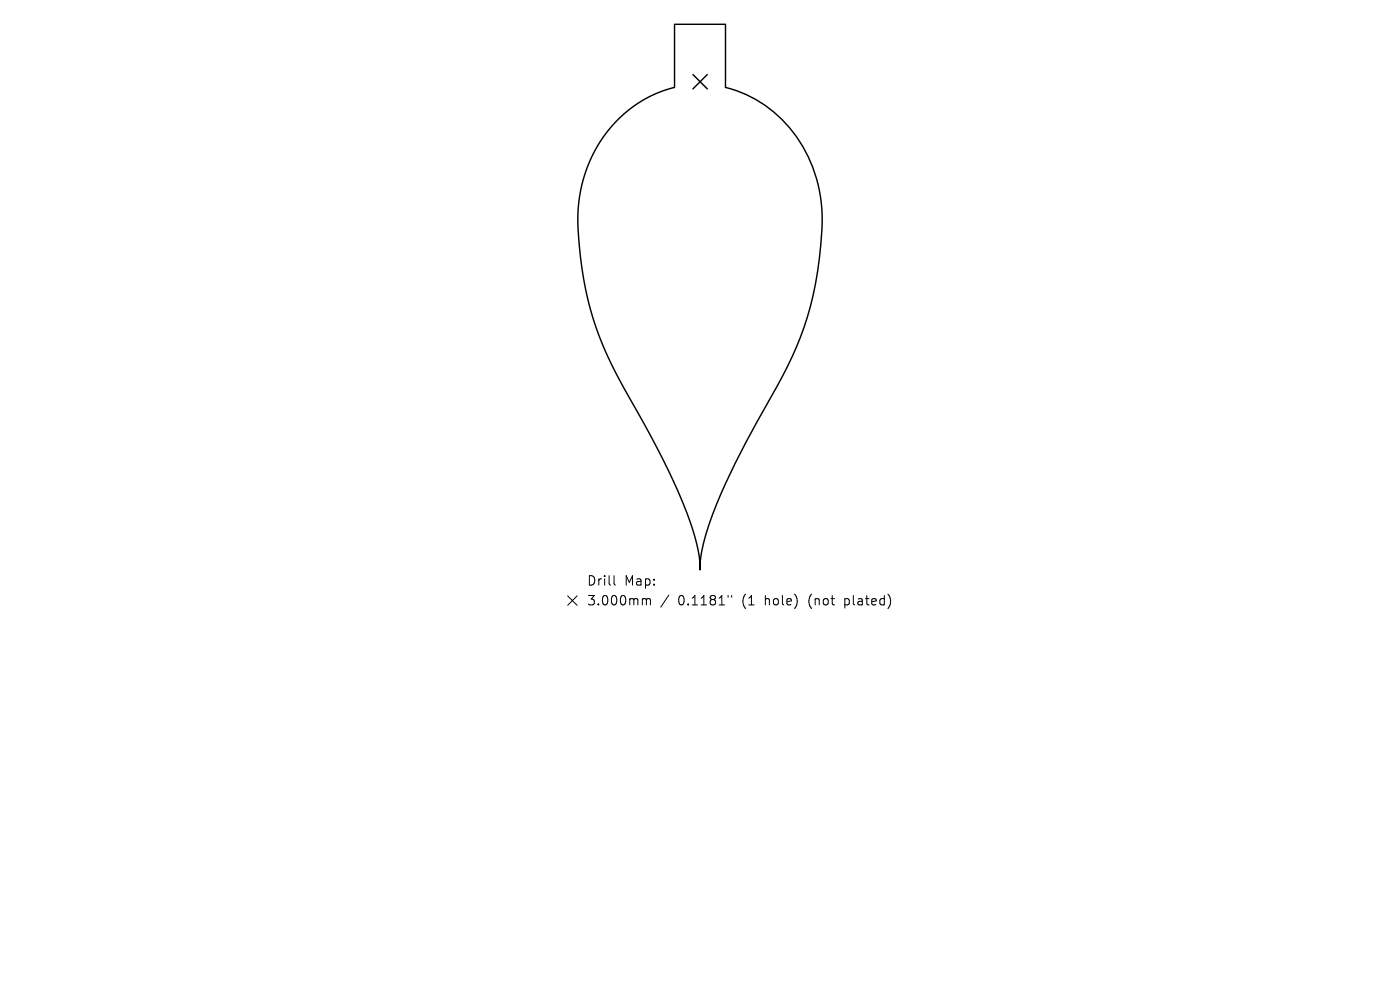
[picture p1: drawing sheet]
<svg xmlns="http://www.w3.org/2000/svg" width="297mm" height="210mm" viewBox="0 0 297 210" stroke-linecap="round" stroke-linejoin="round" font-family="sans-serif">
<defs><g id="words">
<g font-size="2.8">
<text x="124.4" y="124.5">Drill</text>
<text x="132.4" y="124.5">Map:</text>
<text x="124.4" y="128.7">3.000mm</text>
<text x="143.9" y="128.7">0.1181&quot;</text>
<text x="157.6" y="128.7">(1</text>
<text x="162.6" y="128.7">hole)</text>
<text x="172" y="128.7">(not</text>
<text x="179.8" y="128.7">plated)</text>
</g>
</g></defs>
<path d="M143.1 5.2h10.8v13.3a27.8 27.8 0 0 1 20.3 24.6 71.3 71.3 0 0 1-3 24.3 84.3 84.3 0 0 1-8.4 18.2 144 144 0 0 0-12.4 25.7 37.6 37.6 0 0 0-1.8 7.6v2l-.1-1.2-.1 1.2v-2a47.7 47.7 0 0 0-4.2-13.7 268.6 268.6 0 0 0-13-25 70.2 70.2 0 0 1-8.4-37.1 27.8 27.8 0 0 1 20-24.5l.3-.1z" fill="none" stroke="#000" stroke-width=".31"/>
<path d="M147 15.8l3.1 3.1M150.1 15.8l-3.1 3.1" fill="none" stroke="#000" stroke-width=".3"/>
<path d="M120.4 126.4l2 2M122.4 126.4l-2 2M130.3 122.1v1.7l.3 .3M136.6 127h.2l.3 .3M137.1 127.3l.3-.3 .5 .1 .1 1.2M137.1 127.3v1M141.9 126.2l-1.7 2.6M154.5 126.3v.4M155.2 126.3v.4" fill="none" stroke="#000" stroke-width=".21"/>
<use href="#words"/>
</svg>
